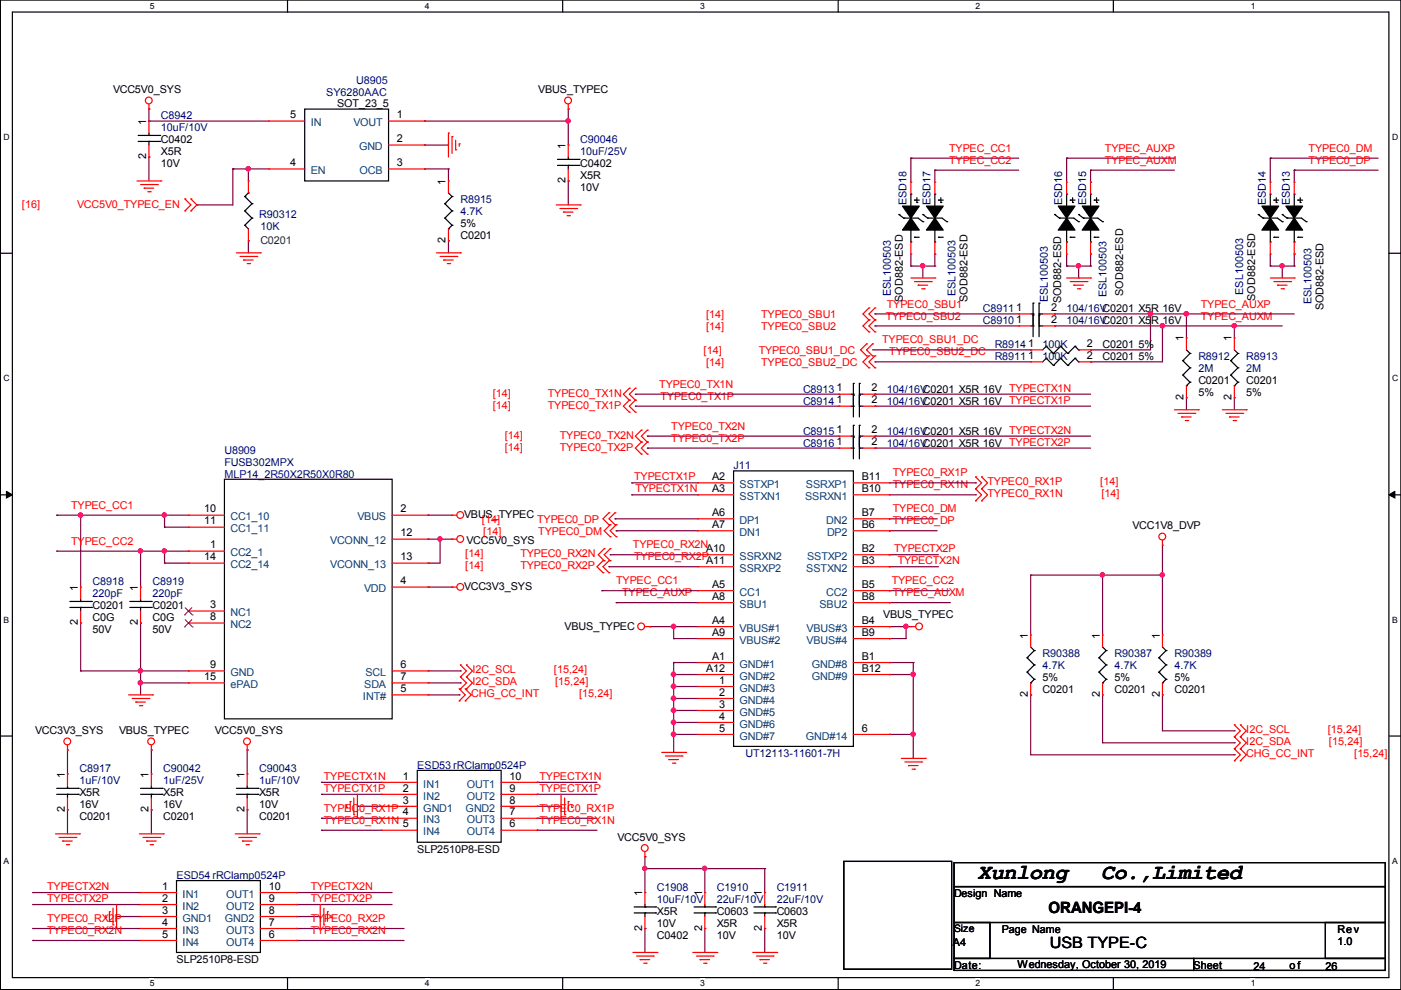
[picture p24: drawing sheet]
<svg xmlns="http://www.w3.org/2000/svg" width="297mm" height="210mm" viewBox="0 0 297 210" stroke-linecap="round" stroke-linejoin="round" font-family="sans-serif">
<defs><g id="words">
<g font-size="4.6">
<text x="207.3" y="186.5">Xunlong</text>
<text x="233.4" y="186.5">Co.,Limited</text>
</g>
<g font-size="3.3">
<text x="222.3" y="193.6">ORANGEPI-4</text>
<text x="222.6" y="201.1">USB TYPE-C</text>
</g>
<g font-size="2.3" fill="#00007f">
<text x="75.5" y="17.7">U8905</text>
<text x="69.2" y="20.2">SY6280AAC</text>
<text x="34.1" y="25.3">C8942</text>
<text x="34.1" y="27.9">10uF/10V</text>
<text x="123" y="30.4">C90046</text>
<text x="123" y="32.9">10uF/25V</text>
<text x="54.9" y="46.2">R90312</text>
<text x="97.6" y="43.1">R8915</text>
<text x="97.6" y="45.6">4.7K</text>
<text x="192.2" y="43.4" transform="rotate(-90 192.2 43.4)">ESD18</text>
<text x="197.3" y="43.4" transform="rotate(-90 197.3 43.4)">ESD17</text>
<text x="225.2" y="43.4" transform="rotate(-90 225.2 43.4)">ESD16</text>
<text x="230.3" y="43.4" transform="rotate(-90 230.3 43.4)">ESD15</text>
<text x="268.4" y="43.4" transform="rotate(-90 268.4 43.4)">ESD14</text>
<text x="273.5" y="43.4" transform="rotate(-90 273.5 43.4)">ESD13</text>
<text x="55.2" y="48.7">10K</text>
<text x="188.9" y="62.8" transform="rotate(-90 188.9 62.8)">ESL100503</text>
<text x="202.6" y="62.8" transform="rotate(-90 202.6 62.8)">ESL100503</text>
<text x="222.2" y="64" transform="rotate(-90 222.2 64)">ESL100503</text>
<text x="234.6" y="63" transform="rotate(-90 234.6 63)">ESL100503</text>
<text x="263.6" y="62.5" transform="rotate(-90 263.6 62.5)">ESL100503</text>
<text x="278" y="64.5" transform="rotate(-90 278 64.5)">ESL100503</text>
<text x="208.4" y="66.2">C8911</text>
<text x="208.4" y="68.8">C8910</text>
<text x="226.1" y="66.2">104/16VC0201 X5R 16V</text>
<text x="226.1" y="68.8">104/16VC0201 X5R 16V</text>
<text x="210.9" y="76.4">R8911</text>
<text x="210.9" y="73.8">R8914</text>
<text x="221.1" y="76.4">100K</text>
<text x="221.1" y="73.8">100K</text>
<text x="254.1" y="76.4">R8912</text>
<text x="264.2" y="76.4">R8913</text>
<text x="170.3" y="83.2">C8913</text>
<text x="188" y="83.2">104/16VC0201 X5R 16V TYPECTX1N</text>
<text x="254.1" y="78.9">2M</text>
<text x="264.2" y="78.9">2M</text>
<text x="170.3" y="85.8">C8914</text>
<text x="188" y="85.8">104/16VC0201 X5R 16V TYPECTX1P</text>
<text x="170.3" y="92.1">C8915</text>
<text x="170.3" y="94.7">C8916</text>
<text x="188" y="92.1">104/16VC0201 X5R 16V TYPECTX2N</text>
<text x="188" y="94.7">104/16VC0201 X5R 16V TYPECTX2P</text>
<text x="47.6" y="96.2">U8909</text>
<text x="47.6" y="98.7">FUSB302MPX</text>
<text x="155.5" y="99.5">J11</text>
<text x="19.6" y="124.1">C8918</text>
<text x="32.3" y="124.1">C8919</text>
<text x="19.6" y="126.7">220pF</text>
<text x="32.3" y="126.7">220pF</text>
<text x="221.1" y="139.4">R90388</text>
<text x="221.1" y="141.9">4.7K</text>
<text x="236.3" y="139.4">R90387</text>
<text x="236.3" y="141.9">4.7K</text>
<text x="249" y="139.4">R90389</text>
<text x="249" y="141.9">4.7K</text>
<text x="158.1" y="160.5">UT12113-11601-7H</text>
<text x="16.8" y="163.8">C8917</text>
<text x="16.8" y="166.3">1uF/10V</text>
<text x="34.6" y="163.8">C90042</text>
<text x="34.6" y="166.3">1uF/25V</text>
<text x="54.9" y="163.8">C90043</text>
<text x="54.9" y="166.3">1uF/10V</text>
<text x="88.5" y="163">ESD53 rRClamp0524P</text>
<text x="37.4" y="186.4">ESD54 rRClamp0524P</text>
<text x="139.3" y="188.9">C1908</text>
<text x="139.3" y="191.4">10uF/10V</text>
<text x="152" y="188.9">C1910</text>
<text x="152" y="191.4">22uF/10V</text>
<text x="164.7" y="188.9">C1911</text>
<text x="164.7" y="191.4">22uF/10V</text>
</g>
<g font-size="2.3">
<text x="24" y="19.7">VCC5V0_SYS</text>
<text x="71.5" y="22.8">SOT_23_5</text>
<text x="114.1" y="19.7">VBUS_TYPEC</text>
<text x="31" y="26.4" transform="rotate(-90 31 26.4)">1</text>
<text x="61.6" y="25.1">5</text>
<text x="84.2" y="25.1">1</text>
<text x="31" y="33.8" transform="rotate(-90 31 33.8)">2</text>
<text x="34.1" y="30.4">C0402</text>
<text x="34.1" y="32.9">X5R</text>
<text x="34.1" y="35.5">10V</text>
<text x="61.6" y="35.2">4</text>
<text x="84.2" y="35.2">3</text>
<text x="84.2" y="30.2">2</text>
<text x="119.9" y="31.5" transform="rotate(-90 119.9 31.5)">1</text>
<text x="123" y="35.5">C0402</text>
<text x="94.5" y="39.1" transform="rotate(-90 94.5 39.1)">1</text>
<text x="119.9" y="38.9" transform="rotate(-90 119.9 38.9)">2</text>
<text x="123" y="38">X5R</text>
<text x="123" y="40.6">10V</text>
<text x="94.5" y="51.6" transform="rotate(-90 94.5 51.6)">2</text>
<text x="97.6" y="50.7">C0201</text>
<text x="97.6" y="48.2">5%</text>
<text x="191.4" y="64" transform="rotate(-90 191.4 64)">SOD882-ESD</text>
<text x="205.1" y="64" transform="rotate(-90 205.1 64)">SOD882-ESD</text>
<text x="215.5" y="66">1</text>
<text x="222.8" y="66">2</text>
<text x="225" y="64.3" transform="rotate(-90 225 64.3)">SOD882-ESD</text>
<text x="238.2" y="62.8" transform="rotate(-90 238.2 62.8)">SOD882-ESD</text>
<text x="266.1" y="63.8" transform="rotate(-90 266.1 63.8)">SOD882-ESD</text>
<text x="280.6" y="65.8" transform="rotate(-90 280.6 65.8)">SOD882-ESD</text>
<text x="215.5" y="68.5">1</text>
<text x="222.8" y="68.5">2</text>
<text x="218" y="76.1">1</text>
<text x="218" y="73.6">1</text>
<text x="230.5" y="76.1">2</text>
<text x="230.5" y="73.6">2</text>
<text x="233.8" y="76.4">C0201 5%</text>
<text x="233.8" y="73.8">C0201 5%</text>
<text x="251" y="72.4" transform="rotate(-90 251 72.4)">1</text>
<text x="261.1" y="72.4" transform="rotate(-90 261.1 72.4)">1</text>
<text x="177.4" y="83">1</text>
<text x="184.7" y="83">2</text>
<text x="254.1" y="81.5">C0201</text>
<text x="264.2" y="81.5">C0201</text>
<text x="177.4" y="85.5">1</text>
<text x="184.7" y="85.5">2</text>
<text x="251" y="84.9" transform="rotate(-90 251 84.9)">2</text>
<text x="254.1" y="84">5%</text>
<text x="261.1" y="84.9" transform="rotate(-90 261.1 84.9)">2</text>
<text x="264.2" y="84">5%</text>
<text x="177.4" y="91.9">1</text>
<text x="177.4" y="94.4">1</text>
<text x="184.7" y="91.9">2</text>
<text x="184.7" y="94.4">2</text>
<text x="151" y="101.8">A2</text>
<text x="182.7" y="101.8">B11</text>
<text x="151" y="104.3">A3</text>
<text x="182.7" y="104.3">B10</text>
<text x="43.3" y="108.6">10</text>
<text x="43.3" y="111.2">11</text>
<text x="84.9" y="108.6">2</text>
<text x="84.9" y="113.7">12</text>
<text x="98.4" y="109.9">VBUS_TYPEC</text>
<text x="151" y="109.4">A6</text>
<text x="151" y="111.9">A7</text>
<text x="182.7" y="111.9">B6</text>
<text x="182.7" y="109.4">B7</text>
<text x="240.1" y="112.2">VCC1V8_DVP</text>
<text x="43.3" y="118.8">14</text>
<text x="44.5" y="116.3">1</text>
<text x="84.9" y="118.8">13</text>
<text x="98.9" y="115.2">VCC5V0_SYS</text>
<text x="149.7" y="117">A10</text>
<text x="149.7" y="119.6">A11</text>
<text x="182.7" y="117">B2</text>
<text x="182.7" y="119.6">B3</text>
<text x="16.5" y="125.2" transform="rotate(-90 16.5 125.2)">1</text>
<text x="29.2" y="125.2" transform="rotate(-90 29.2 125.2)">1</text>
<text x="84.9" y="123.9">4</text>
<text x="98.4" y="125.2">VCC3V3_SYS</text>
<text x="151" y="124.6">A5</text>
<text x="182.7" y="124.6">B5</text>
<text x="19.6" y="129.2">C0201</text>
<text x="19.6" y="131.8">C0G</text>
<text x="32.3" y="129.2">C0201</text>
<text x="32.3" y="131.8">C0G</text>
<text x="44.5" y="129">3</text>
<text x="44.5" y="131.5">8</text>
<text x="151" y="127.2">A8</text>
<text x="182.7" y="127.2">B8</text>
<text x="187.3" y="131">VBUS_TYPEC</text>
<text x="16.5" y="132.6" transform="rotate(-90 16.5 132.6)">2</text>
<text x="19.6" y="134.3">50V</text>
<text x="29.2" y="132.6" transform="rotate(-90 29.2 132.6)">2</text>
<text x="32.3" y="134.3">50V</text>
<text x="119.7" y="133.5">VBUS_TYPEC</text>
<text x="151" y="132.3">A4</text>
<text x="151" y="134.8">A9</text>
<text x="182.7" y="134.8">B9</text>
<text x="182.7" y="132.3">B4</text>
<text x="217.9" y="135.4" transform="rotate(-90 217.9 135.4)">1</text>
<text x="233.2" y="135.4" transform="rotate(-90 233.2 135.4)">1</text>
<text x="245.9" y="135.4" transform="rotate(-90 245.9 135.4)">1</text>
<text x="44.5" y="141.7">9</text>
<text x="84.9" y="141.7">6</text>
<text x="149.7" y="142.4">A12</text>
<text x="151" y="139.9">A1</text>
<text x="182.7" y="139.9">B1</text>
<text x="182.7" y="142.4">B12</text>
<text x="43.3" y="144.2">15</text>
<text x="84.9" y="146.7">5</text>
<text x="84.9" y="144.2">7</text>
<text x="152.5" y="145">1</text>
<text x="152.5" y="147.5">2</text>
<text x="217.9" y="147.8" transform="rotate(-90 217.9 147.8)">2</text>
<text x="221.1" y="147">C0201</text>
<text x="221.1" y="144.5">5%</text>
<text x="233.2" y="147.8" transform="rotate(-90 233.2 147.8)">2</text>
<text x="236.3" y="147">C0201</text>
<text x="236.3" y="144.5">5%</text>
<text x="245.9" y="147.8" transform="rotate(-90 245.9 147.8)">2</text>
<text x="249" y="147">C0201</text>
<text x="249" y="144.5">5%</text>
<text x="7.5" y="155.6">VCC3V3_SYS</text>
<text x="25.2" y="155.6">VBUS_TYPEC</text>
<text x="45.6" y="155.6">VCC5V0_SYS</text>
<text x="152.5" y="150">3</text>
<text x="152.5" y="152.6">4</text>
<text x="152.5" y="155.1">5</text>
<text x="182.7" y="155.1">6</text>
<text x="13.7" y="164.9" transform="rotate(-90 13.7 164.9)">1</text>
<text x="31.5" y="164.9" transform="rotate(-90 31.5 164.9)">1</text>
<text x="51.8" y="164.9" transform="rotate(-90 51.8 164.9)">1</text>
<text x="85.4" y="165.3">1</text>
<text x="85.4" y="167.8">2</text>
<text x="108" y="165.3">10</text>
<text x="108" y="167.8">9</text>
<text x="13.7" y="172.2" transform="rotate(-90 13.7 172.2)">2</text>
<text x="16.8" y="173.9">C0201</text>
<text x="16.8" y="168.8">X5R</text>
<text x="16.8" y="171.4">16V</text>
<text x="31.5" y="172.2" transform="rotate(-90 31.5 172.2)">2</text>
<text x="34.6" y="173.9">C0201</text>
<text x="34.6" y="168.8">X5R</text>
<text x="34.6" y="171.4">16V</text>
<text x="51.8" y="172.2" transform="rotate(-90 51.8 172.2)">2</text>
<text x="54.9" y="173.9">C0201</text>
<text x="54.9" y="168.8">X5R</text>
<text x="54.9" y="171.4">10V</text>
<text x="85.4" y="172.9">4</text>
<text x="85.4" y="170.4">3</text>
<text x="108" y="170.4">8</text>
<text x="108" y="172.9">7</text>
<text x="85.4" y="175.4">5</text>
<text x="108" y="175.4">6</text>
<text x="130.9" y="178.2">VCC5V0_SYS</text>
<text x="88.5" y="180.8">SLP2510P8-ESD</text>
<text x="34.4" y="188.7">1</text>
<text x="34.4" y="191.2">2</text>
<text x="57" y="188.7">10</text>
<text x="57" y="191.2">9</text>
<text x="136.1" y="190" transform="rotate(-90 136.1 190)">1</text>
<text x="148.8" y="190" transform="rotate(-90 148.8 190)">1</text>
<text x="161.5" y="190" transform="rotate(-90 161.5 190)">1</text>
<text x="202.3" y="190.2">Design Name</text>
<text x="34.4" y="196.3">4</text>
<text x="34.4" y="193.7">3</text>
<text x="57" y="193.7">8</text>
<text x="57" y="196.3">7</text>
<text x="136.1" y="197.4" transform="rotate(-90 136.1 197.4)">2</text>
<text x="139.3" y="194">X5R</text>
<text x="139.3" y="196.5">10V</text>
<text x="148.8" y="197.4" transform="rotate(-90 148.8 197.4)">2</text>
<text x="152" y="194">C0603</text>
<text x="152" y="196.5">X5R</text>
<text x="161.5" y="197.4" transform="rotate(-90 161.5 197.4)">2</text>
<text x="164.7" y="194">C0603</text>
<text x="164.7" y="196.5">X5R</text>
<text x="212.4" y="197.8">Page Name</text>
<text x="283.5" y="197.8">Rev</text>
<text x="34.4" y="198.8">5</text>
<text x="57" y="198.8">6</text>
<text x="139.3" y="199.1">C0402</text>
<text x="152" y="199.1">10V</text>
<text x="164.7" y="199.1">10V</text>
<text x="202" y="200.6">A4</text>
<text x="283.5" y="200.3">1.0</text>
<text x="37.4" y="204.1">SLP2510P8-ESD</text>
<text x="202.3" y="205.4">Date:</text>
<text x="215.7" y="205.2">Wednesday, October 30, 2019</text>
<text x="253.1" y="205.4">Sheet</text>
<text x="265.8" y="205.7">24</text>
<text x="273.4" y="205.4">o f</text>
<text x="281" y="205.7">26</text>
</g>
<g font-size="2.3" fill="#003f7f">
<text x="65.9" y="26.8">IN</text>
<text x="74.9" y="26.8">VOUT</text>
<text x="76.1" y="31.8">GND</text>
<text x="65.9" y="36.9">EN</text>
<text x="76.2" y="36.9">OCB</text>
<text x="156.8" y="103.5">SSTXP1</text>
<text x="156.8" y="106">SSTXN1</text>
<text x="170.7" y="106">SSRXN1</text>
<text x="170.9" y="103.5">SSRXP1</text>
<text x="48.9" y="110.3">CC1_10</text>
<text x="48.9" y="112.9">CC1_11</text>
<text x="75.8" y="110.3">VBUS</text>
<text x="156.8" y="111.1">DP1</text>
<text x="156.8" y="113.6">DN1</text>
<text x="175.2" y="111.1">DN2</text>
<text x="175.3" y="113.6">DP2</text>
<text x="48.9" y="118">CC2_1</text>
<text x="70" y="115.4">VCONN_12</text>
<text x="156.8" y="118.7">SSRXN2</text>
<text x="171.1" y="118.7">SSTXP2</text>
<text x="48.9" y="120.5">CC2_14</text>
<text x="70" y="120.5">VCONN_13</text>
<text x="77.2" y="125.6">VDD</text>
<text x="156.8" y="121.3">SSRXP2</text>
<text x="170.9" y="121.3">SSTXN2</text>
<text x="48.9" y="130.7">NC1</text>
<text x="156.8" y="126.3">CC1</text>
<text x="156.8" y="128.9">SBU1</text>
<text x="173.7" y="128.9">SBU2</text>
<text x="175.2" y="126.3">CC2</text>
<text x="48.9" y="133.2">NC2</text>
<text x="156.8" y="134">VBUS#1</text>
<text x="156.8" y="136.5">VBUS#2</text>
<text x="171" y="136.5">VBUS#4</text>
<text x="171" y="134">VBUS#3</text>
<text x="48.9" y="143.4">GND</text>
<text x="77.5" y="143.4">SCL</text>
<text x="156.8" y="141.6">GND#1</text>
<text x="172.1" y="141.6">GND#8</text>
<text x="48.9" y="145.9">ePAD</text>
<text x="77" y="148.4">INT#</text>
<text x="77.2" y="145.9">SDA</text>
<text x="156.8" y="144.1">GND#2</text>
<text x="156.8" y="146.7">GND#3</text>
<text x="156.8" y="149.2">GND#4</text>
<text x="172.1" y="144.1">GND#9</text>
<text x="156.8" y="151.7">GND#5</text>
<text x="156.8" y="154.3">GND#6</text>
<text x="156.8" y="156.8">GND#7</text>
<text x="170.9" y="156.8">GND#14</text>
<text x="89.7" y="167">IN1</text>
<text x="99" y="167">OUT1</text>
<text x="89.7" y="169.5">IN2</text>
<text x="89.7" y="172.1">GND1</text>
<text x="98.7" y="172.1">GND2</text>
<text x="99" y="169.5">OUT2</text>
<text x="89.7" y="174.6">IN3</text>
<text x="89.7" y="177.1">IN4</text>
<text x="99" y="174.6">OUT3</text>
<text x="99" y="177.1">OUT4</text>
<text x="38.7" y="190.3">IN1</text>
<text x="47.9" y="190.3">OUT1</text>
<text x="38.7" y="192.9">IN2</text>
<text x="38.7" y="198">IN3</text>
<text x="38.7" y="195.4">GND1</text>
<text x="47.7" y="195.4">GND2</text>
<text x="47.9" y="192.9">OUT2</text>
<text x="47.9" y="198">OUT3</text>
<text x="38.7" y="200.5">IN4</text>
<text x="47.9" y="200.5">OUT4</text>
</g>
<g font-size="2.3" fill="#f00">
<text x="201.3" y="32.2">TYPEC_CC1</text>
<text x="201.3" y="34.7">TYPEC_CC2</text>
<text x="234.3" y="32.2">TYPEC_AUXP</text>
<text x="234.3" y="34.7">TYPEC_AUXM</text>
<text x="277.5" y="32.2">TYPEC0_DM</text>
<text x="277.5" y="34.7">TYPEC0_DP</text>
<text x="4.7" y="44.1">[16]</text>
<text x="16.3" y="44.1">VCC5V0_TYPEC_EN</text>
<text x="188" y="65.2">TYPEC0_SBU1</text>
<text x="254.6" y="65.2">TYPEC_AUXP</text>
<text x="149.7" y="70">[14]</text>
<text x="149.7" y="67.5">[14]</text>
<text x="161.4" y="70">TYPEC0_SBU2</text>
<text x="161.4" y="67.5">TYPEC0_SBU1</text>
<text x="187.8" y="67.7">TYPEC0_SBU2</text>
<text x="254.6" y="67.7">TYPEC_AUXM</text>
<text x="149.2" y="75.1">[14]</text>
<text x="149.7" y="77.7">[14]</text>
<text x="160.9" y="75.1">TYPEC0_SBU1_DC</text>
<text x="161.4" y="77.7">TYPEC0_SBU2_DC</text>
<text x="187" y="72.8">TYPEC0_SBU1_DC</text>
<text x="188.6" y="75.4">TYPEC0_SBU2_DC</text>
<text x="139.8" y="82.2">TYPEC0_TX1N</text>
<text x="104.5" y="86.8">[14]</text>
<text x="104.5" y="84.3">[14]</text>
<text x="116.2" y="86.8">TYPEC0_TX1P</text>
<text x="116.2" y="84.3">TYPEC0_TX1N</text>
<text x="140" y="84.8">TYPEC0_TX1P</text>
<text x="107" y="93.1">[14]</text>
<text x="107" y="95.7">[14]</text>
<text x="118.7" y="93.1">TYPEC0_TX2N</text>
<text x="118.7" y="95.7">TYPEC0_TX2P</text>
<text x="142.3" y="91.1">TYPEC0_TX2N</text>
<text x="142.3" y="93.7">TYPEC0_TX2P</text>
<text x="134.5" y="101.9">TYPECTX1P</text>
<text x="189.3" y="101">TYPEC0_RX1P</text>
<text x="15.1" y="107.9">TYPEC_CC1</text>
<text x="134.7" y="104.4">TYPECTX1N</text>
<text x="189.3" y="103.6">TYPEC0_RX1N</text>
<text x="209.4" y="102.8">TYPEC0_RX1P</text>
<text x="209.4" y="105.3">TYPEC0_RX1N</text>
<text x="233.3" y="102.8">[14]</text>
<text x="233.5" y="105.3">[14]</text>
<text x="102.2" y="110.9">[14]</text>
<text x="102.4" y="113.5">[14]</text>
<text x="113.9" y="110.9">TYPEC0_DP</text>
<text x="114.1" y="113.5">TYPEC0_DM</text>
<text x="189.3" y="108.6">TYPEC0_DM</text>
<text x="189.3" y="111.2">TYPEC0_DP</text>
<text x="15.1" y="115.5">TYPEC_CC2</text>
<text x="98.6" y="118">[14]</text>
<text x="110.3" y="118">TYPEC0_RX2N</text>
<text x="134.2" y="116.3">TYPEC0_RX2N</text>
<text x="134.5" y="118.8">TYPEC0_RX2P</text>
<text x="189.6" y="117.1">TYPECTX2P</text>
<text x="190.3" y="119.6">TYPECTX2N</text>
<text x="98.6" y="120.6">[14]</text>
<text x="110.3" y="120.6">TYPEC0_RX2P</text>
<text x="130.6" y="123.9">TYPEC_CC1</text>
<text x="189.1" y="123.9">TYPEC_CC2</text>
<text x="131.9" y="126.4">TYPEC_AUXP</text>
<text x="189.3" y="126.4">TYPEC_AUXM</text>
<text x="100.2" y="142.7">I2C_SCL</text>
<text x="117.4" y="142.7">[15,24]</text>
<text x="99.9" y="147.8">CHG_CC_INT</text>
<text x="100.2" y="145.2">I2C_SDA</text>
<text x="117.7" y="145.2">[15,24]</text>
<text x="122.8" y="147.8">[15,24]</text>
<text x="264.2" y="155.4">I2C_SCL</text>
<text x="281.5" y="155.4">[15,24]</text>
<text x="264.2" y="157.9">I2C_SDA</text>
<text x="264.2" y="160.5">CHG_CC_INT</text>
<text x="281.8" y="157.9">[15,24]</text>
<text x="287.1" y="160.5">[15,24]</text>
<text x="68.7" y="165.4">TYPECTX1N</text>
<text x="68.7" y="167.9">TYPECTX1P</text>
<text x="114.4" y="165.4">TYPECTX1N</text>
<text x="114.4" y="167.9">TYPECTX1P</text>
<text x="68.7" y="172.1">TYPEC0_RX1P</text>
<text x="114.4" y="172.1">TYPEC0_RX1P</text>
<text x="68.7" y="174.7">TYPEC0_RX1N</text>
<text x="114.4" y="174.7">TYPEC0_RX1N</text>
<text x="10" y="191.3">TYPECTX2P</text>
<text x="10" y="188.7">TYPECTX2N</text>
<text x="65.9" y="191.3">TYPECTX2P</text>
<text x="65.9" y="188.7">TYPECTX2N</text>
<text x="10" y="195.5">TYPEC0_RX2P</text>
<text x="65.9" y="195.5">TYPEC0_RX2P</text>
<text x="10" y="198">TYPEC0_RX2N</text>
<text x="65.9" y="198">TYPEC0_RX2N</text>
</g>
<text font-size="2.3" fill="#007f00" x="55.2" y="51.7">C0201</text>
<text font-size="2.3" fill="#00009f" x="47.6" y="101.3">MLP14_2R50X2R50X0R80</text>
<text font-size="2.2" x="202.3" y="197.7">Size</text>
<g font-size="1.8">
<text x="31.7" y="1.9">5</text>
<text x="90.1" y="1.9">4</text>
<text x="148.4" y="1.9">3</text>
<text x="206.8" y="1.9">2</text>
<text x="265.2" y="1.9">1</text>
<text x=".8" y="29.7">D</text>
<text x="295.1" y="29.7">D</text>
<text x=".8" y="80.9">C</text>
<text x="295.1" y="80.9">C</text>
<text x=".8" y="132.1">B</text>
<text x="295.1" y="132.1">B</text>
<text x=".8" y="183.2">A</text>
<text x="295.1" y="183.2">A</text>
<text x="31.7" y="209.1">5</text>
<text x="90.1" y="209.1">4</text>
<text x="148.4" y="209.1">3</text>
<text x="206.8" y="209.1">2</text>
<text x="265.2" y="209.1">1</text>
</g>
</g></defs>
<path d="M.1 0h296.9v209.8h-296.9zM2.6 2.6h291.9v204.7h-291.9z" fill="none" stroke="#000" stroke-width=".25"/>
<g fill="#fff">
<path d="M31.8 .3h.9v1.9h-.9z"/>
<path d="M31.8 207.5h.9v2h-.9z"/>
</g>
<path d="M61 0v2.6M61 207.3v2.5" fill="none" stroke="#000" stroke-width=".25"/>
<g fill="#fff">
<path d="M90.1 .3h.9v1.9h-.9z"/>
<path d="M90.1 207.5h.9v2h-.9z"/>
</g>
<path d="M119.3 0v2.6M119.3 207.3v2.5" fill="none" stroke="#000" stroke-width=".25"/>
<g fill="#fff">
<path d="M148.4 .3h1v1.9h-1z"/>
<path d="M148.4 207.5h1v2h-1z"/>
</g>
<path d="M177.7 0v2.6M177.7 207.3v2.5" fill="none" stroke="#000" stroke-width=".25"/>
<g fill="#fff">
<path d="M206.8 .3h1v1.9h-1z"/>
<path d="M206.8 207.5h1v2h-1z"/>
</g>
<path d="M236.1 0v2.6M236.1 207.3v2.5" fill="none" stroke="#000" stroke-width=".25"/>
<g fill="#fff">
<path d="M265.2 .3h.9v1.9h-.9z"/>
<path d="M265.2 207.5h.9v2h-.9z"/>
<path d="M.8 28.1h1.1v2h-1.1z"/>
<path d="M295.1 28.1h1.2v2h-1.2z"/>
<path d="M.8 79.3h1.1v1.9h-1.1z"/>
<path d="M295.1 79.3h1.2v1.9h-1.2z"/>
</g>
<path d="M.1 53.7h2.5M294.5 53.7h2.5" fill="none" stroke="#000" stroke-width=".25"/>
<g fill="#fff">
<path d="M.8 130.5h1.1v1.9h-1.1z"/>
<path d="M295.1 130.5h1.1v1.9h-1.1z"/>
</g>
<path d="M.1 104.9h2.5M294.5 104.9h2.5" fill="none" stroke="#000" stroke-width=".25"/>
<path d="M1.4 104.2l1.2 .7-1.2 .7zM294.5 104.9l1.2-.7v1.4z" fill="#000" stroke="#000" stroke-width=".21"/>
<g fill="#fff">
<path d="M.8 181.6h1v2h-1z"/>
<path d="M295.1 181.6h1.1v2h-1.1z"/>
</g>
<g fill="none" stroke="#000" stroke-width=".25">
<path d="M29.3 30h4.6M29.3 28.7h4.6M31.6 28.7h.1M31.6 30h.1M31.6 28.2v.5M31.6 30v.7M33.9 30h.1M33.9 28.7h.1M64.6 23.1h17.8v15.3h-17.8zM118.2 35.1h4.6M118.2 33.8h4.6M120.5 33.8h.1"/>
<path d="M120.5 35.1h.1M120.5 33.3v.5M120.5 35.1v.7M122.8 35.1h.1M122.8 33.8h.1M51.9 47.8h.1M51.9 44.7h.1M51.9 41.7h.1M51.9 47.8l.8 .7M51.9 44.7l1.5 1.5M51.9 41.7l1.5 1.5M52.7 40.9h.1"/>
<path d="M52.7 40.9l-.8 .8M53.4 46.2h.1M53.4 43.2h.1M53.4 46.2l-1.5 1.6M53.4 43.2l-1.5 1.5M94.3 43.2h.1M94.3 46.2h.1M94.3 43.2l1.5 1.5M94.3 46.2l1.5 1.6M95.1 48.5h.1M95.1 40.9l.7 .8M95.8 41.7h.1"/>
<path d="M95.8 44.7h.1M95.8 47.8h.1M95.8 41.7l-1.5 1.5M95.8 44.7l-1.5 1.5M95.8 47.8l-.7 .7M190.6 45.5h.1M190.6 45.5l1 .7M191.6 46.2h.1M191.6 46.2h3l1.1 .8M191.9 44h2.5M193.1 41.2h.1M193.1 51.3h.1"/>
<path d="M193.1 41.2v2.5M193.1 48.8v2.5M193.9 42.4h.1M193.9 50.3h.1M193.9 42.4h1M193.9 50.3h1M194.4 44h.1M194.4 42.9h.1M194.4 41.9v1M195.7 45.5h.1M195.7 47h.1M195.7 45.5l1 .7"/>
<path d="M196.7 46.2h.1M196.7 46.2h3l1 .8M196.9 44h2.6M198.2 41.2h.1M198.2 51.3h.1M198.2 41.2v2.5M198.2 48.8v2.5M199 42.4h.1M199 50.3h.1M199 42.4h1M199 50.3h1M199.5 44h.1"/>
<path d="M199.5 42.9h.1M199.5 41.9v1M200.7 47h.1M223.6 45.5h.1M223.6 45.5l1 .7M224.6 46.2h.1M224.6 46.2h3.1l1 .8M224.9 44h2.5M226.1 41.2h.1M226.1 51.3h.1M226.1 41.2v2.5M226.1 48.8v2.5"/>
<path d="M226.9 42.4h.1M226.9 50.3h.1M226.9 42.4h1M226.9 50.3h1M227.4 44h.1M227.4 42.9h.1M227.4 41.9v1M228.7 45.5h.1M228.7 47h.1M228.7 45.5l1 .7M229.7 46.2h.1M229.7 46.2h3l1.1 .8"/>
<path d="M230 44h2.5M231.2 41.2h.1M231.2 51.3h.1M231.2 41.2v2.5M231.2 48.8v2.5M232 42.4h.1M232 50.3h.1M232 42.4h1M232 50.3h1M232.5 44h.1M232.5 42.9h.1M232.5 41.9v1"/>
<path d="M233.8 47h.1M266.8 45.5h.1M266.8 45.5l1 .7M267.8 46.2h.1M267.8 46.2h3l1.1 .8M268.1 44h2.5M269.3 41.2h.1M269.3 51.3h.1M269.3 41.2v2.5M269.3 48.8v2.5M270.1 42.4h.1M270.1 50.3h.1"/>
<path d="M270.1 42.4h1M270.1 50.3h1M270.6 44h.1M270.6 42.9h.1M270.6 41.9v1M271.9 45.5h.1M271.9 47h.1M271.9 45.5l1 .7M272.9 46.2h.1M272.9 46.2h3l1 .8M273.1 44h2.6M274.4 41.2h.1"/>
<path d="M274.4 51.3h.1M274.4 41.2v2.5M274.4 48.8v2.5M275.2 42.4h.1M275.2 50.3h.1M275.2 42.4h1M275.2 50.3h1M275.7 44h.1M275.7 42.9h.1M275.7 41.9v1M276.9 47h.1M218.5 66.6h.5"/>
<path d="M218.5 69.1h.5M219 66.6h.1M219 64.3h.1M219 69.1h.1M219 66.8h.1M219 64.3v7.1M220.3 64.3h.1M220.3 66.6h.1M220.3 66.8h.1M220.3 69.1h.1M220.3 66.6h.8M220.3 64.3v7.1"/>
<path d="M220.3 69.1h.8M221.8 76h.1M221.8 73.4h.1M221.8 76l-.7 .7M221.8 76l1.6 1.5M221.8 73.4l-.7 .8M221.8 73.4l1.6 1.5M223.4 77.5h.1M223.4 74.9h.1M224.9 76h.1M224.9 73.4h.1M224.9 76l-1.5 1.5"/>
<path d="M224.9 76l1.5 1.5M224.9 73.4l-1.5 1.5M224.9 73.4l1.5 1.5M226.4 77.5h.1M226.4 74.9h.1M227.9 76h.1M227.9 73.4h.1M227.9 76l-1.5 1.5M227.9 76l.8 .7M227.9 73.4l-1.5 1.5M227.9 73.4l.8 .8M228.7 76.7h.1"/>
<path d="M228.7 74.2h.1M250.8 76.5h.1M250.8 79.5h.1M250.8 76.5l1.5 1.5M250.8 79.5l1.5 1.5M251.5 74.2l.8 .7M252.3 74.9h.1M252.3 78h.1M252.3 74.9l-1.5 1.6M252.3 78l-1.5 1.5M260.9 76.5h.1M260.9 79.5h.1"/>
<path d="M260.9 76.5l1.6 1.5M260.9 79.5l1.6 1.5M261.7 74.2l.8 .7M262.5 74.9h.1M262.5 78h.1M262.5 74.9l-1.6 1.6M262.5 78l-1.6 1.5M155.5 99.8h25.4v58.5h-25.4zM180.4 86.1h.5M180.4 83.6h.5M180.4 92.5h.5M180.4 95h.5"/>
<path d="M180.9 86.1h.1M180.9 83.8h.1M180.9 83.6h.1M180.9 81.3h.1M180.9 92.5h.1M180.9 90.2h.1M180.9 95h.1M180.9 92.7h.1M180.9 81.3v7.1M180.9 90.2v7.1M182.2 83.8h.1M182.2 86.1h.1"/>
<path d="M182.2 81.3h.1M182.2 83.6h.1M182.2 90.2h.1M182.2 92.5h.1M182.2 92.7h.1M182.2 95h.1M182.2 86.1h.8M182.2 81.3v7.1M182.2 90.2v7.1M182.2 83.6h.8M182.2 92.5h.8M182.2 95h.8"/>
<path d="M251.5 81.8h.1M252.3 81h.1M252.3 81l-.8 .8M261.7 81.8h.1M262.5 81h.1M262.5 81l-.8 .8M47.6 101.6h35.5v50.8h-35.5zM14.8 128.8h4.6M14.8 127.5h4.6M17.1 127.5h.1M17.1 128.8h.1M17.1 127v.5"/>
<path d="M17.1 128.8v.8M19.4 128.8h.1M19.4 127.5h.1M27.5 128.8h4.6M27.5 127.5h4.6M29.8 127.5h.1M29.8 128.8h.1M29.8 127v.5M29.8 128.8v.8M32.1 128.8h.1M32.1 127.5h.1M217.8 139.5h.1"/>
<path d="M217.8 139.5l1.5 1.5M218.5 137.2l.8 .7M219.3 137.9h.1M219.3 137.9l-1.5 1.6M233 139.5h.1M233 139.5l1.5 1.5M233.8 137.2l.7 .7M234.5 137.9h.1M234.5 137.9l-1.5 1.6M245.7 139.5h.1M245.7 139.5l1.5 1.5M246.5 137.2l.7 .7"/>
<path d="M247.2 137.9h.1M247.2 137.9l-1.5 1.6M.1 156.1h2.5M217.8 142.5h.1M217.8 142.5l1.5 1.5M218.5 144.8h.1M219.3 141h.1M219.3 144h.1M219.3 141l-1.5 1.5M219.3 144l-.8 .8M233 142.5h.1M233 142.5l1.5 1.5"/>
<path d="M233.8 144.8h.1M234.5 141h.1M234.5 144h.1M234.5 141l-1.5 1.5M234.5 144l-.7 .8M245.7 142.5h.1M245.7 142.5l1.5 1.5M246.5 144.8h.1M247.2 141h.1M247.2 144h.1M247.2 141l-1.5 1.5M247.2 144l-.7 .8"/>
<path d="M294.5 156.1h2.5M12 168.4h4.6M12 167.1h4.6M14.3 167.1h.1M14.3 168.4h.1M14.3 166.6v.5M14.3 168.4v.8M16.6 168.4h.1M16.6 167.1h.1M29.8 168.4h4.6M29.8 167.1h4.6M32.1 167.1h.1"/>
<path d="M32.1 168.4h.1M32.1 166.6v.5M32.1 168.4v.8M34.4 168.4h.1M34.4 167.1h.1M50.1 168.4h4.6M50.1 167.1h4.6M52.4 167.1h.1M52.4 168.4h.1M52.4 166.6v.5M52.4 168.4v.8M54.7 168.4h.1"/>
<path d="M54.7 167.1h.1M88.5 163.3h17.8v15.3h-17.8zM37.4 186.7h17.8v15.2h-17.8zM134.5 193.6h4.5M134.5 192.3h4.5M136.7 192.3h.1M136.7 193.6h.1M136.7 191.8v.5M136.7 193.6v.7M139 193.6h.1M139 192.3h.1M147.2 193.6h4.5"/>
<path d="M147.2 192.3h4.5M149.4 192.3h.1M149.4 193.6h.1M149.4 191.8v.5M149.4 193.6v.7M151.7 193.6h.1M151.7 192.3h.1M159.9 193.6h4.5M159.9 192.3h4.5M162.1 192.3h.1M162.1 193.6h.1M162.1 191.8v.5"/>
<path d="M162.1 193.6v.7M164.4 193.6h.1M164.4 192.3h.1M178.9 182.6h22.9v22.9h-22.9zM202.3 182.9h91.4v5.1h-91.4zM202.3 188h91.4v7.6h-91.4zM202.3 195.6h7.6v7.6h-7.6zM281 195.6h12.7v7.6h-12.7zM202.3 203.2h50.8v2.6h-50.8zM253.1 203.2h40.6v2.6h-40.6z"/>
</g>
<g fill="none" stroke="#7f003f" stroke-width=".25">
<path d="M31.6 25.7h.1M31.6 23.1h.1M31.6 33.3h.1M31.6 25.7h25.4M31.6 23.1v2.6M31.6 33.3v5.1M49.4 35.8h.1M49.4 35.8v7.6h-7.7M49.4 35.8h7.6M52.7 35.8h.1M52.7 35.8v2.6M90 25.7h.1"/>
<path d="M90 35.8h.1M90 30.7h.1M90 25.7h30.5M90 35.8h5.1M90 30.7h5.1M95.1 35.8h.1M95.1 35.8v2.6M120.5 25.7h.1M120.5 38.4h.1M120.5 23.1h.1M120.5 23.1v7.6M120.5 38.4v5"/>
<path d="M193.1 33.5h.1M193.1 33.5h22.9M193.1 33.5v5.1M198.2 36.1h.1M198.2 36.1h17.8M198.2 36.1v2.5M226.1 33.5h.1M226.1 33.5h22.9M226.1 33.5v5.1M231.2 36.1h.1M231.2 38.6h.1M231.2 36.1h17.8"/>
<path d="M231.2 36.1v2.5M269.3 33.5h.1M269.3 33.5h22.9M269.3 33.5v5.1M274.4 36.1h.1M274.4 36.1h17.8M274.4 36.1v2.5M41.7 43.4h.1M52.7 51.1h.1M52.7 51.1v2.5M95.1 51.1h.1M95.1 51.1v2.5"/>
<path d="M193.1 56.4h.1M193.1 56.4h5.1M193.1 53.9v2.5M195.7 56.4h.1M195.7 56.4v2.5M198.2 56.4h.1M198.2 53.9h.1M198.2 53.9v2.5M226.1 56.4h.1M226.1 56.4h5.1M226.1 53.9v2.5M228.7 56.4h.1"/>
<path d="M228.7 58.9h.1M228.7 56.4v2.5M231.2 56.4h.1M231.2 53.9h.1M231.2 53.9v2.5M269.3 56.4h.1M269.3 53.9v2.5M269.3 56.4h5.1M271.9 56.4h.1M271.9 56.4v2.5M274.4 53.9h.1M274.4 56.4h.1"/>
<path d="M274.4 53.9v2.5M185 74.2h33.5M185.5 76.7h.1M185.5 69.1h.1M185.5 66.6h.1M185.5 76.7h33M185.5 66.6h30.5M185.5 69.1h30.5M218.5 74.2h.1M223.6 66.6h.1M223.6 69.1h.1M223.6 66.6h50.8"/>
<path d="M223.6 69.1h48.3M231.2 76.7h.1M231.2 74.2h.1M243.9 66.6h.1M243.9 66.6v7.6h-12.7M246.5 69.1h.1M246.5 69.1v7.6h-15.3M251.5 66.6h.1M251.5 66.6v5M261.7 69.1h.1M261.7 69.1v2.5M134.7 86.1h.1"/>
<path d="M134.7 83.6h.1M134.7 83.6h43.2M134.7 86.1h43.2M137.2 92.5h.1M137.2 95h.1M137.2 95h40.7M137.2 92.5h40.7M185.5 95h.1M185.5 92.5h.1M185.5 83.6h.1M185.5 86.1h.1M185.5 95h45.7"/>
<path d="M185.5 92.5h45.7M185.5 83.6h45.7M185.5 86.1h45.7M251.5 84.3h.1M251.5 84.3v2.6M261.7 84.3h.1M261.7 84.3v2.6M12 116.9h.1M12 109.2h.1M12 116.9h28M12 109.2h28M17.1 109.2h.1"/>
<path d="M17.1 109.2v15.3M29.8 116.9h.1M29.8 116.9v7.6M34.9 119.4h.1M34.9 116.9h.1M34.9 111.8h.1M34.9 109.2h.1M34.9 119.4h5.1M34.9 109.2v2.6M34.9 116.9v2.5M34.9 111.8h5.1M90.8 109.2h.1"/>
<path d="M90.8 114.3h.1M90.8 119.4h.1M90.8 109.2h5M90.8 114.3h5M93.3 114.3h.1M93.3 114.3v5.1h-2.5M129.4 117.6h.1M129.4 117.6h18.5M130.4 110h.1M130.4 110h17.5M130.6 112.5h.1M130.6 112.5h17.3"/>
<path d="M133.9 102.4h.1M133.9 104.9h.1M133.9 102.4h14M133.9 104.9h14M188.6 110h.1M188.6 112.5h.1M188.6 117.6h.1M188.6 102.4h18.2M188.6 104.9h18.2M188.6 110h10.1M188.6 112.5h10.1M188.6 117.6h10.4"/>
<path d="M206.8 104.9h.1M206.8 102.4h.1M246.5 115.6v19M17.1 132.1h.1M17.1 132.1v10.2M29.8 132.1h.1M29.8 132.1v15.2M90.8 124.5h.1M90.8 124.5h5M127.6 125.2h.1M127.6 125.2h20.3M129.1 120.2h.1"/>
<path d="M129.1 120.2h18.8M130.6 127.8h.1M130.6 127.8h17.3M137.8 132.9h.1M137.8 132.9h10.1M142.8 135.4h.1M142.8 132.9h.1M142.8 135.4h5.1M142.8 132.9v2.5M188.6 125.2h.1M188.6 127.8h.1M188.6 120.2h.1"/>
<path d="M188.6 132.9h.1M188.6 135.4h.1M188.6 125.2h12.7M188.6 127.8h12.9M188.6 120.2h10.4M188.6 132.9h4.5M192.1 132.9h.1M192.1 132.9v2.5h-3.5M218.5 121.9h.1M218.5 121.9v12.7M218.5 121.9h28M233.8 121.9h.1"/>
<path d="M233.8 121.9v12.7M246.5 121.9h.1M14.3 159h.1M14.3 159v5.1M17.1 142.3h.1M17.1 142.3h22.9M29.8 144.8h.1M29.8 142.3h.1M29.8 144.8h10.2M32.1 159h.1M32.1 159v5.1M52.4 159h.1"/>
<path d="M52.4 159v5.1M90.8 144.8h6.8M90.8 142.3h6.8M90.8 147.3h6.6M97.4 147.3h.1M97.6 142.3h.1M97.6 144.8h.1M142.8 150.6h.1M142.8 153.2h.1M142.8 155.7h.1M142.8 140.5h.1M142.8 143h.1"/>
<path d="M142.8 145.6h.1M142.8 148.1h.1M142.8 150.6h5.1M142.8 140.5v19M142.8 153.2h5.1M142.8 155.7h5.1M142.8 140.5h5.1M142.8 143h5.1M142.8 145.6h5.1M142.8 148.1h5.1M188.6 140.5h.1M188.6 143h.1"/>
<path d="M188.6 155.7h.1M188.6 155.7h5M188.6 140.5h5M188.6 143h5M193.6 140.5h.1M193.6 143h.1M193.6 155.7h.1M193.6 140.5v20.3M218.5 147.3h.1M218.5 147.3v12.7h43.2M233.8 147.3h.1M233.8 147.3v10.2h27.9"/>
<path d="M246.5 147.3h.1M246.5 147.3v7.7h15.2M261.7 155h.1M261.7 157.5h.1M14.3 171.7h.1M14.3 171.7v5.1M32.1 171.7h.1M32.1 171.7v5.1M52.4 171.7h.1M52.4 171.7v5.1M68.2 165.9h.1M68.2 168.4h.1"/>
<path d="M68.2 173.5h.1M68.2 176h.1M68.2 165.9h12.7M68.2 168.4h12.7M68.2 173.5h12.7M68.2 176h12.7M75.8 171h.1M75.8 171h5.1M113.9 171h.1M113.9 165.9h.1M113.9 168.4h.1M113.9 173.5h.1"/>
<path d="M113.9 176h.1M113.9 171h5.1M113.9 165.9h12.7M113.9 168.4h12.7M113.9 173.5h12.7M113.9 176h12.7M261.7 160h.1M6.9 191.8h.1M6.9 189.2h.1M6.9 196.9h.1M6.9 199.4h.1M6.9 191.8h22.9"/>
<path d="M6.9 189.2h22.9M6.9 196.9h22.9M6.9 199.4h22.9M24.7 194.3h.1M24.7 194.3h5.1M62.8 194.3h.1M62.8 191.8h.1M62.8 189.2h.1M62.8 196.9h.1M62.8 199.4h.1M62.8 194.3h5.1M62.8 191.8h20.3"/>
<path d="M62.8 189.2h20.3M62.8 196.9h22.9M62.8 199.4h22.9M136.7 196.9h.1M136.7 184.2h.1M136.7 181.6h.1M136.7 181.6v7.6M136.7 196.9v5M136.7 184.2h25.4M149.4 196.9h.1M149.4 184.2h.1M149.4 184.2v5"/>
<path d="M149.4 196.9v5M162.1 196.9h.1M162.1 184.2h.1M162.1 184.2v5M162.1 196.9v5"/>
</g>
<g fill="#f0f" stroke="#f0f" stroke-width=".25">
<circle cx="120.4" cy="25.6" r=".47"/>
<circle cx="52.6" cy="35.8" r=".47"/>
<circle cx="29.8" cy="144.8" r=".47"/>
<circle cx="17.1" cy="109.2" r=".47"/>
<circle cx="29.8" cy="116.8" r=".47"/>
<circle cx="34.8" cy="116.8" r=".47"/>
<circle cx="34.8" cy="109.2" r=".47"/>
<circle cx="29.8" cy="142.2" r=".47"/>
<circle cx="93.3" cy="114.3" r=".47"/>
<circle cx="192.1" cy="132.8" r=".47"/>
<circle cx="142.8" cy="150.6" r=".47"/>
<circle cx="142.8" cy="155.7" r=".47"/>
<circle cx="142.8" cy="153.1" r=".47"/>
<circle cx="142.8" cy="132.8" r=".47"/>
<circle cx="142.8" cy="143" r=".47"/>
<circle cx="142.8" cy="145.5" r=".47"/>
<circle cx="142.8" cy="148.1" r=".47"/>
<circle cx="193.6" cy="143" r=".47"/>
<circle cx="193.6" cy="155.7" r=".47"/>
<circle cx="136.7" cy="184.1" r=".47"/>
<circle cx="149.4" cy="184.1" r=".47"/>
<circle cx="271.8" cy="56.4" r=".47"/>
<circle cx="195.6" cy="56.4" r=".47"/>
<circle cx="243.9" cy="66.5" r=".47"/>
<circle cx="246.4" cy="69.1" r=".47"/>
<circle cx="251.5" cy="66.5" r=".47"/>
<circle cx="261.7" cy="69.1" r=".47"/>
<circle cx="228.6" cy="56.4" r=".47"/>
<circle cx="233.7" cy="121.9" r=".47"/>
<circle cx="246.4" cy="121.9" r=".47"/>
</g>
<g fill="none" stroke="#f00" stroke-width=".25">
<path d="M29 38.4h5.1M29.8 39.1h3.6M30.6 39.9h.1M30.6 39.9h2M31.6 23.1h.1M31.6 25.7h.1M31.6 33.3h.1M31.6 22.1v1M31.6 25.7v2.5M31.6 30.7v2.6M33.4 39.1h.1M34.1 38.4h.1"/>
<path d="M52.7 38.4h.1M52.7 38.4v2.5M57 35.8h.1M57 25.7h.1M57 35.8h7.6M57 25.7h7.6M82.4 35.8h7.6M82.4 30.7h7.6M82.4 25.7h7.6M90 35.8h.1M90 30.7h.1M90 25.7h.1"/>
<path d="M95.1 28.2h.1M95.1 38.4h.1M95.1 28.2v5.1M95.1 38.4v2.5M95.8 29h.1M95.8 29v3.5M96.6 31.8h.1M96.6 29.7v2.1M97.4 30.5h.1M97.4 30.5v.5M120.5 23.1h.1M120.5 30.7h.1"/>
<path d="M120.5 38.4h.1M120.5 22.1v1M120.5 30.7v2.6M120.5 35.8v2.6M193.1 38.6h.1M193.1 38.6v2.6M198.2 38.6h.1M198.2 38.6v2.6M226.1 38.6h.1M226.1 38.6v2.6M231.2 38.6h.1M231.2 38.6v2.6"/>
<path d="M269.3 38.6h.1M269.3 38.6v2.6M274.4 38.6h.1M274.4 38.6v2.6M31.3 40.7h.5M31.8 40.7h.1M39.2 42.2h.1M39.2 44.7h.1M39.2 42.2l1.3 1.2-1.3 1.3M40.5 44.7h.1M40.5 42.2h.1M40.5 42.2l1.2 1.2-1.2 1.3"/>
<path d="M50.1 53.6h5.1M50.9 54.4h3.5M51.6 55.1h.1M51.6 55.1h2.1M52.4 55.9h.5M52.7 51.1h.1M52.7 48.5v2.6M52.9 55.9h.1M54.4 54.4h.1M55.2 53.6h.1M92.5 53.6h5.1M93.3 54.4h3.6"/>
<path d="M94.1 55.1h.1M94.1 55.1h2M94.8 55.9h.5M95.1 51.1h.1M95.1 48.5v2.6M95.3 55.9h.1M96.9 54.4h.1M97.6 53.6h.1M117.9 43.4h5.1M118.7 44.2h3.6M119.5 45h.1M119.5 45h2"/>
<path d="M120.2 45.7h.5M120.7 45.7h.1M122.3 44.2h.1M123 43.4h.1M193.1 53.9h.1M193.1 58.9h5.1M193.1 51.3v2.6M193.9 59.7h3.5M197.4 59.7h.1M198.2 58.9h.1M198.2 53.9h.1M198.2 51.3v2.6"/>
<path d="M226.1 53.9h.1M226.1 58.9h5.1M226.1 51.3v2.6M226.9 59.7h3.6M230.5 59.7h.1M231.2 58.9h.1M231.2 53.9h.1M231.2 51.3v2.6M269.3 53.9h.1M269.3 58.9h5.1M269.3 51.3v2.6M270.1 59.7h3.5"/>
<path d="M273.6 59.7h.1M274.4 58.9h.1M274.4 53.9h.1M274.4 51.3v2.6M183.7 75.5h.1M183.7 72.9h.1M183.7 72.9l-1.2 1.3 1.2 1.3M184.2 78h.1M184.2 75.5h.1M184.2 70.4h.1M184.2 67.8h.1M184.2 65.3h.1"/>
<path d="M184.2 75.5l-1.2 1.2 1.2 1.3M184.2 67.8l-1.2 1.3 1.2 1.3M184.2 65.3l-1.2 1.3 1.2 1.2M185 75.5h.1M185 72.9h.1M185 72.9l-1.3 1.3 1.3 1.3M185.5 78h.1M185.5 75.5h.1M185.5 70.4h.1M185.5 67.8h.1M185.5 65.3h.1M185.5 75.5l-1.3 1.2 1.3 1.3"/>
<path d="M185.5 67.8l-1.3 1.3 1.3 1.3M185.5 65.3l-1.3 1.3 1.3 1.2M194.6 60.5h.1M194.6 60.5h2.1M195.4 61.2h.5M195.9 61.2h.1M216 66.6h.1M216 69.1h.1M216 66.6h2.5M216 69.1h2.5M218.5 76.7h.1M218.5 74.2h.1"/>
<path d="M218.5 76.7h2.6M218.5 74.2h2.6M221.1 66.6h2.5M221.1 69.1h2.5M223.6 66.6h.1M223.6 69.1h.1M227.7 60.5h.1M227.7 60.5h2M228.4 61.2h.5M228.7 76.7h2.5M228.7 74.2h2.5M228.9 61.2h.1"/>
<path d="M231.2 76.7h.1M231.2 74.2h.1M251.5 71.6h.1M251.5 71.6v2.6M261.7 71.6h.1M261.7 71.6v2.6M270.8 60.5h.1M270.8 60.5h2.1M271.6 61.2h.5M272.1 61.2h.1M133.4 87.4h.1M133.4 84.9h.1"/>
<path d="M133.4 82.3h.1M133.4 84.9l-1.2 1.2 1.2 1.3M133.4 82.3l-1.2 1.3 1.2 1.3M134.7 87.4h.1M134.7 84.9h.1M134.7 82.3h.1M134.7 84.9l-1.3 1.2 1.3 1.3M134.7 82.3l-1.3 1.3 1.3 1.3M136 93.7h.1M136 91.2h.1M136 96.3h.1M136 91.2l-1.3 1.3 1.3 1.2"/>
<path d="M136 93.7l-1.3 1.3 1.3 1.3M137.2 93.7h.1M137.2 91.2h.1M137.2 96.3h.1M137.2 91.2l-1.2 1.3 1.2 1.2M137.2 93.7l-1.2 1.3 1.2 1.3M177.9 86.1h.1M177.9 83.6h.1M177.9 92.5h.1M177.9 95h.1M177.9 86.1h2.5M177.9 83.6h2.5"/>
<path d="M177.9 92.5h2.5M177.9 95h2.5M183 86.1h2.5M183 83.6h2.5M183 92.5h2.5M183 95h2.5M185.5 86.1h.1M185.5 83.6h.1M185.5 92.5h.1M185.5 95h.1M249 86.9h5.1M249.8 87.6h3.5"/>
<path d="M250.5 88.4h.1M250.5 88.4h2.1M251.3 89.2h.5M251.5 84.3h.1M251.5 81.8v2.5M251.8 89.2h.1M253.3 87.6h.1M254.1 86.9h.1M259.2 86.9h5M259.9 87.6h3.6M260.7 88.4h.1M260.7 88.4h2"/>
<path d="M261.5 89.2h.5M261.7 84.3h.1M261.7 81.8v2.5M262 89.2h.1M263.5 87.6h.1M264.2 86.9h.1M40 116.9h.1M40 109.2h.1M40 111.8h.1M40 119.4h.1M40 109.2h7.6M40 116.9h7.6"/>
<path d="M40 111.8h7.6M40 119.4h7.6M83.1 114.3h7.7M83.1 109.2h7.7M83.1 119.4h7.7M90.8 109.2h.1M90.8 114.3h.1M90.8 119.4h.1M95.8 114.3h.1M95.8 109.2h.1M95.8 114.3h1.1M95.8 109.2h1.1"/>
<path d="M127.8 118.9h.1M127.8 118.9l-1.2 1.3 1.2 1.2M128.1 118.9h.1M128.1 116.3h.1M128.1 116.3l-1.3 1.3 1.3 1.3M129.1 111.3h.1M129.1 108.7h.1M129.1 118.9h.1M129.1 108.7l-1.3 1.3 1.3 1.3M129.1 118.9l-1.3 1.3 1.3 1.2M129.4 113.8h.1M129.4 111.3h.1"/>
<path d="M129.4 118.9h.1M129.4 116.3h.1M129.4 111.3l-1.3 1.2 1.3 1.3M129.4 116.3l-1.3 1.3 1.3 1.3M130.4 111.3h.1M130.4 108.7h.1M130.4 108.7l-1.3 1.3 1.3 1.3M130.6 113.8h.1M130.6 111.3h.1M130.6 111.3l-1.2 1.2 1.2 1.3M147.9 102.4h.1M147.9 104.9h.1"/>
<path d="M147.9 110h.1M147.9 112.5h.1M147.9 117.6h.1M147.9 102.4h7.6M147.9 104.9h7.6M147.9 110h7.6M147.9 112.5h7.6M147.9 117.6h7.6M180.9 102.4h7.7M180.9 104.9h7.7M180.9 110h7.7M180.9 112.5h7.7"/>
<path d="M180.9 117.6h7.7M188.6 102.4h.1M188.6 104.9h.1M188.6 112.5h.1M188.6 110h.1M188.6 117.6h.1M206.8 103.6h.1M206.8 101.1h.1M206.8 106.2h.1M206.8 101.1l1.3 1.3-1.3 1.2M206.8 103.6l1.3 1.3-1.3 1.3M208.1 103.6h.1"/>
<path d="M208.1 101.1h.1M208.1 106.2h.1M208.1 101.1l1.3 1.3-1.3 1.2M208.1 103.6l1.3 1.3-1.3 1.3M246.5 115.6h.1M246.5 114.6v1M17.1 124.5h.1M17.1 132.1h.1M17.1 124.5v2.5M17.1 129.6v2.5M29.8 124.5h.1M29.8 132.1h.1"/>
<path d="M29.8 124.5v2.5M29.8 129.6v2.5M40 129.6h.1M40 132.1h.1M40 129.6h7.6M40 132.1h7.6M83.1 124.5h7.7M90.8 124.5h.1M95.8 124.5h.1M95.8 124.5h1.1M127.8 121.4h.1M129.1 121.4h.1"/>
<path d="M136.7 132.9h1.1M137.8 132.9h.1M147.9 120.2h.1M147.9 125.2h.1M147.9 127.8h.1M147.9 132.9h.1M147.9 135.4h.1M147.9 132.9h7.6M147.9 120.2h7.6M147.9 125.2h7.6M147.9 127.8h7.6M147.9 135.4h7.6"/>
<path d="M180.9 132.9h7.7M180.9 120.2h7.7M180.9 125.2h7.7M180.9 127.8h7.7M180.9 135.4h7.7M188.6 120.2h.1M188.6 125.2h.1M188.6 127.8h.1M188.6 135.4h.1M188.6 132.9h.1M193.1 132.9h.1M193.1 132.9h1"/>
<path d="M218.5 134.6h.1M218.5 134.6v2.6M233.8 134.6h.1M233.8 134.6v2.6M246.5 134.6h.1M246.5 134.6v2.6M14.3 159h.1M14.3 158v1M27.3 147.3h5M28 148.1h3.6M28.8 148.9h.1M28.8 148.9h2"/>
<path d="M29.5 149.6h.6M30.1 149.6h.1M31.6 148.1h.1M32.1 159h.1M32.1 158v1M32.3 147.3h.1M40 142.3h.1M40 144.8h.1M40 142.3h7.6M40 144.8h7.6M52.4 159h.1M52.4 158v1"/>
<path d="M83.1 147.3h7.7M83.1 142.3h7.7M83.1 144.8h7.7M90.8 147.3h.1M90.8 142.3h.1M90.8 144.8h.1M97.4 148.6h.1M97.4 146.1h.1M97.4 146.1l1.2 1.2-1.2 1.3M97.6 143.5h.1M97.6 141h.1M97.6 146.1h.1"/>
<path d="M97.6 141l1.3 1.3-1.3 1.2M97.6 143.5l1.3 1.3-1.3 1.3M98.6 148.6h.1M98.6 146.1h.1M98.6 146.1l1.3 1.2-1.3 1.3M98.9 143.5h.1M98.9 141h.1M98.9 146.1h.1M98.9 141l1.3 1.3-1.3 1.2M98.9 143.5l1.3 1.3-1.3 1.3M140.3 159.5h5.1M145.4 159.5h.1"/>
<path d="M147.9 140.5h.1M147.9 143h.1M147.9 145.6h.1M147.9 148.1h.1M147.9 150.6h.1M147.9 153.2h.1M147.9 155.7h.1M147.9 148.1h7.6M147.9 140.5h7.6M147.9 143h7.6M147.9 145.6h7.6M147.9 150.6h7.6"/>
<path d="M147.9 153.2h7.6M147.9 155.7h7.6M180.9 140.5h7.7M180.9 143h7.7M180.9 155.7h7.7M188.6 140.5h.1M188.6 143h.1M188.6 155.7h.1M218.5 147.3h.1M218.5 144.8v2.5M233.8 147.3h.1M233.8 144.8v2.5"/>
<path d="M246.5 147.3h.1M246.5 144.8v2.5M261.7 156.2h.1M261.7 153.7h.1M261.7 158.8h.1M261.7 153.7l1.3 1.3-1.3 1.2M261.7 156.2l1.3 1.3-1.3 1.3M261.7 158.8l1.3 1.2-1.3 1.3M263 156.2h.1M263 153.7h.1M263 158.8h.1M263 153.7l1.2 1.3-1.2 1.2"/>
<path d="M263 156.2l1.2 1.3-1.2 1.3M263 158.8l1.2 1.2-1.2 1.3M11.8 176.8h5M12.5 177.6h3.6M13.3 178.3h.1M13.3 178.3h2M14.1 179.1h.5M14.3 164.1h.1M14.3 171.7h.1M14.3 164.1v2.5M14.3 169.2v2.5M14.6 179.1h.1"/>
<path d="M16.1 177.6h.1M16.8 176.8h.1M29.5 176.8h5.1M30.3 177.6h3.6M31.1 178.3h.1M31.1 178.3h2M31.8 179.1h.5M32.1 164.1h.1M32.1 171.7h.1M32.1 164.1v2.5M32.1 169.2v2.5M32.3 179.1h.1"/>
<path d="M33.9 177.6h.1M34.6 176.8h.1M49.9 176.8h5M50.6 177.6h3.6M51.4 178.3h.1M51.4 178.3h2M52.2 179.1h.5M52.4 164.1h.1M52.4 171.7h.1M52.4 164.1v2.5M52.4 169.2v2.5M52.7 179.1h.1"/>
<path d="M54.2 177.6h.1M54.9 176.8h.1M73.5 171.2h.1M73.5 170.7v.5M74.3 169.9h.1M74.3 169.9v2.1M75 172.7h.1M75 169.2v3.5M75.8 173.5h.1M75.8 168.4v5.1M80.9 165.9h.1M80.9 168.4h.1"/>
<path d="M80.9 173.5h.1M80.9 176h.1M80.9 171h.1M80.9 165.9h7.6M80.9 168.4h7.6M80.9 173.5h7.6M80.9 176h7.6M80.9 171h7.6M106.3 165.9h7.6M106.3 168.4h7.6M106.3 173.5h7.6M106.3 176h7.6"/>
<path d="M106.3 171h7.6M113.9 165.9h.1M113.9 168.4h.1M113.9 171h.1M113.9 173.5h.1M113.9 176h.1M119 173.5h.1M119 168.4v5.1M119.7 172.7h.1M119.7 169.2v3.5M120.5 169.9h.1M120.5 169.9v2.1"/>
<path d="M121.2 171.2h.1M121.2 170.7v.5M141.1 160.3h3.5M141.8 161.1h.1M141.8 161.1h2M142.6 161.8h.5M143.1 161.8h.1M144.6 160.3h.1M191.1 160.8h5.1M191.9 161.6h3.5M192.6 162.3h.1M192.6 162.3h2"/>
<path d="M193.4 163.1h.5M193.9 163.1h.1M195.4 161.6h.1M196.2 160.8h.1M261.7 161.3h.1M263 161.3h.1M22.4 194.6h.1M22.4 194.1v.5M23.2 193.3h.1M23.2 193.3v2M24 196.1h.1M24 192.5v3.6"/>
<path d="M24.7 196.9h.1M24.7 191.8v5.1M29.8 189.2h.1M29.8 191.8h.1M29.8 196.9h.1M29.8 199.4h.1M29.8 194.3h.1M29.8 189.2h7.6M29.8 191.8h7.6M29.8 196.9h7.6M29.8 199.4h7.6M29.8 194.3h7.6"/>
<path d="M55.2 189.2h7.6M55.2 191.8h7.6M55.2 196.9h7.6M55.2 199.4h7.6M55.2 194.3h7.6M62.8 189.2h.1M62.8 191.8h.1M62.8 194.3h.1M62.8 196.9h.1M62.8 199.4h.1M67.9 196.9h.1M67.9 191.8v5.1"/>
<path d="M68.7 196.1h.1M68.7 192.5v3.6M69.4 193.3h.1M69.4 193.3v2M70.2 194.6h.1M70.2 194.1v.5M136.7 181.6h.1M136.7 189.2h.1M136.7 196.9h.1M136.7 180.6v1M136.7 189.2v2.6M136.7 194.3v2.6"/>
<path d="M149.4 189.2h.1M149.4 196.9h.1M149.4 189.2v2.6M149.4 194.3v2.6M162.1 189.2h.1M162.1 196.9h.1M162.1 189.2v2.6M162.1 194.3v2.6M134.2 201.9h5.1M135 202.7h3.5M135.7 203.5h.1M135.7 203.5h2.1"/>
<path d="M136.5 204.2h.5M137 204.2h.1M138.5 202.7h.1M139.3 201.9h.1M146.9 201.9h5.1M147.7 202.7h3.5M148.4 203.5h.1M148.4 203.5h2.1M149.2 204.2h.5M149.7 204.2h.1M151.2 202.7h.1M152 201.9h.1"/>
<path d="M159.6 201.9h5.1M160.4 202.7h3.5M161.1 203.5h.1M161.1 203.5h2.1M161.9 204.2h.5M162.4 204.2h.1M163.9 202.7h.1M164.7 201.9h.1"/>
<circle cx="31.5" cy="21.3" r=".72"/>
<circle cx="120.4" cy="21.3" r=".72"/>
<circle cx="97.6" cy="109.2" r=".72"/>
<circle cx="97.6" cy="114.3" r=".72"/>
<circle cx="246.4" cy="113.8" r=".72"/>
<circle cx="97.6" cy="124.4" r=".72"/>
<circle cx="135.9" cy="132.8" r=".72"/>
<circle cx="194.9" cy="132.8" r=".72"/>
<circle cx="14.3" cy="157.2" r=".72"/>
<circle cx="32" cy="157.2" r=".72"/>
<circle cx="52.4" cy="157.2" r=".72"/>
<circle cx="136.7" cy="179.8" r=".72"/>
</g>
<g fill="#000" stroke="#000" stroke-width=".25">
<path d="M191.3 43.7h3.6l-1.8 2.5z" fill-rule="evenodd"/>
<path d="M193.1 46.2l1.8 2.6h-3.6z" fill-rule="evenodd"/>
<path d="M196.4 43.7h3.6l-1.8 2.5z" fill-rule="evenodd"/>
<path d="M198.2 46.2l1.8 2.6h-3.6z" fill-rule="evenodd"/>
<path d="M224.4 43.7h3.5l-1.8 2.5z" fill-rule="evenodd"/>
<path d="M226.1 46.2l1.8 2.6h-3.5z" fill-rule="evenodd"/>
<path d="M229.4 43.7h3.6l-1.8 2.5z" fill-rule="evenodd"/>
<path d="M231.2 46.2l1.8 2.6h-3.6z" fill-rule="evenodd"/>
<path d="M267.5 43.7h3.6l-1.8 2.5z" fill-rule="evenodd"/>
<path d="M269.3 46.2l1.8 2.6h-3.6z" fill-rule="evenodd"/>
<path d="M272.6 43.7h3.6l-1.8 2.5z" fill-rule="evenodd"/>
<path d="M274.4 46.2l1.8 2.6h-3.6z" fill-rule="evenodd"/>
</g>
<path d="M39.1 130.4h.1M39.1 132.9h.1M39.2 128.8l1.6 1.6M39.2 131.3l1.6 1.6M40.7 128.8l-1.6 1.6M40.7 131.3l-1.6 1.6M40.8 130.4h.1M40.8 132.9h.1" fill="none" stroke="#7f3f00" stroke-width=".21"/>
<use href="#words"/>
</svg>
